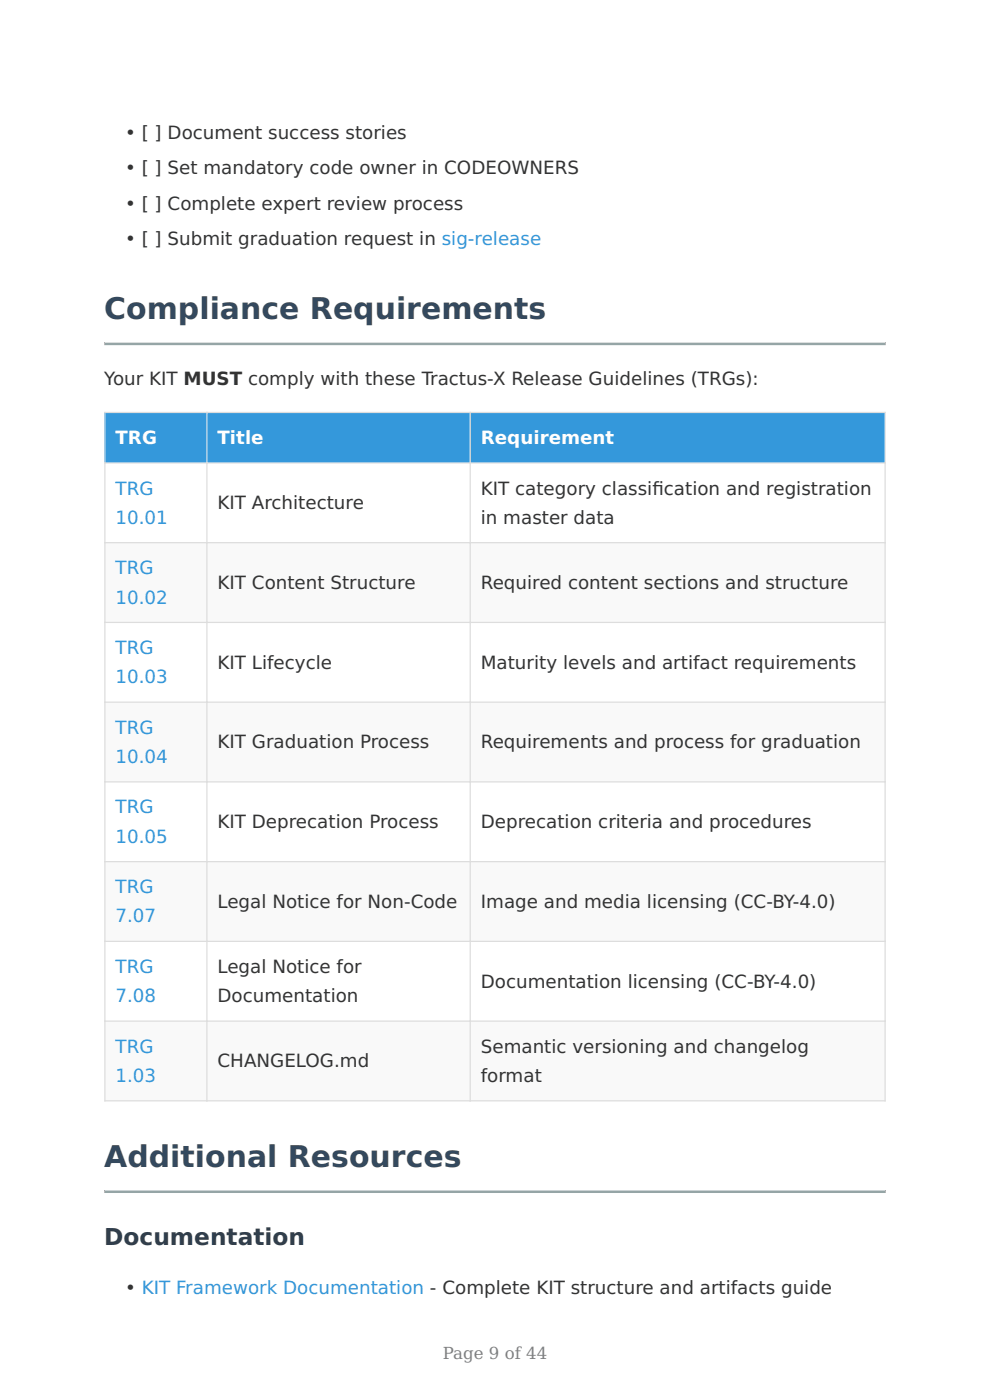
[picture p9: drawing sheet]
<svg xmlns="http://www.w3.org/2000/svg" width="210mm" height="297mm" viewBox="0 0 210 297" stroke-linecap="round" stroke-linejoin="round" font-family="sans-serif">
<defs><g id="words">
<g font-size="6.3" fill="#34495e">
<text x="22.1" y="67.7">Compliance Requirements</text>
<text x="22.1" y="247.6">Additional Resources</text>
</g>
<text font-size="4.9" fill="#2c3e50" x="22.1" y="264">Documentation</text>
<g font-size="3.9" fill="#333">
<text x="26.5" y="29.4">• [ ] Document success stories</text>
<text x="26.5" y="37">• [ ] Set mandatory code owner in CODEOWNERS</text>
<text x="26.5" y="44.5">• [ ] Complete expert review process</text>
<text x="26.5" y="52">• [ ] Submit graduation request in sig-release</text>
<text x="22.1" y="81.6">Your KIT MUST comply with these Tractus-X Release Guidelines (TRGs):</text>
<text x="102" y="104.9">KIT category classif</text>
<text x="138.4" y="104.9">ication and registration</text>
<text x="46.1" y="108">KIT Architecture</text>
<text x="102" y="111.1">in master data</text>
<text x="46.1" y="124.9">KIT Content Structure</text>
<text x="102" y="124.9">Required content sections and structure</text>
<text x="46.1" y="141.8">KIT Lifecycle</text>
<text x="102" y="141.8">Maturity levels and artifact requirements</text>
<text x="46.1" y="158.8">KIT Graduation Process</text>
<text x="102" y="158.8">Requirements and process for graduation</text>
<text x="46.1" y="175.7">KIT Deprecation Process</text>
<text x="102" y="175.7">Deprecation criteria and procedures</text>
<text x="46.1" y="192.6">Legal Notice for Non-Code</text>
<text x="102" y="192.6">Image and media licensing (CC-BY-4.0)</text>
<text x="46.1" y="206.4">Legal Notice for</text>
<text x="102" y="209.5">Documentation licensing (CC-BY-4.0)</text>
<text x="46.1" y="212.6">Documentation</text>
<text x="46.1" y="226.4">CHANGELOG.md</text>
<text x="102" y="223.3">Semantic versioning and changelog</text>
<text x="102" y="229.5">format</text>
<text x="26.5" y="274.6">• KIT Framework Documentation - Complete KIT structure and artifacts guide</text>
</g>
<g font-size="3.9" fill="#fff">
<text x="24.5" y="94.2">TRG</text>
<text x="46.1" y="94.2">Title</text>
<text x="102" y="94.2">Requirement</text>
</g>
<g font-size="3.9" fill="#3498db">
<text x="24.5" y="104.9">TRG</text>
<text x="24.5" y="111.1">10.01</text>
<text x="24.5" y="121.8">TRG</text>
<text x="24.5" y="128">10.02</text>
<text x="24.5" y="138.7">TRG</text>
<text x="24.5" y="144.9">10.03</text>
<text x="24.5" y="155.7">TRG</text>
<text x="24.5" y="161.9">10.04</text>
<text x="24.5" y="172.6">TRG</text>
<text x="24.5" y="178.8">10.05</text>
<text x="24.5" y="189.5">TRG</text>
<text x="24.5" y="195.7">7.07</text>
<text x="24.5" y="206.4">TRG</text>
<text x="24.5" y="212.6">7.08</text>
<text x="24.5" y="223.3">TRG</text>
<text x="24.5" y="229.5">1.03</text>
</g>
<text font-size="3.5" fill="#808080" x="93.9" y="288.2">Page 9 of 44</text>
</g></defs>
<path d="M22.1 72.6l165.8 .1zM22.1 72.6h165.8v.6h-165.8z" fill-rule="evenodd" fill="#95a5a6"/>
<g fill="#3498db">
<path d="M22.2 87.5h21.7v10.7h-21.7z"/>
<path d="M43.9 87.5h55.8v10.7h-55.8z"/>
<path d="M99.7 87.5h88.1v10.7h-88.1z"/>
</g>
<g fill="#f9f9f9">
<path d="M22.2 115.1h165.6v16.9h-165.6z"/>
<path d="M22.2 149h165.6v16.9h-165.6z"/>
<path d="M22.2 182.8h165.6v16.9h-165.6z"/>
<path d="M22.2 216.6h165.6v16.9h-165.6z"/>
</g>
<g fill="none" stroke="#ddd" stroke-width=".26">
<path d="M22.1 87.5h165.8M22.1 98.2h165.8M22.2 87.4v146.3M43.9 87.4v146.3M99.7 87.4v146.3M187.8 87.4v146.3M22.1 115.1h165.8M22.1 132h165.8M22.1 149h165.8M22.1 165.9h165.8M22.1 182.8h165.8M22.1 199.7h165.8"/>
<path d="M22.1 216.6h165.8M22.1 233.5h165.8"/>
</g>
<path d="M22.1 252.5l165.8 .1zM22.1 252.5h165.8v.6h-165.8z" fill-rule="evenodd" fill="#95a5a6"/>
<use href="#words"/>
</svg>
